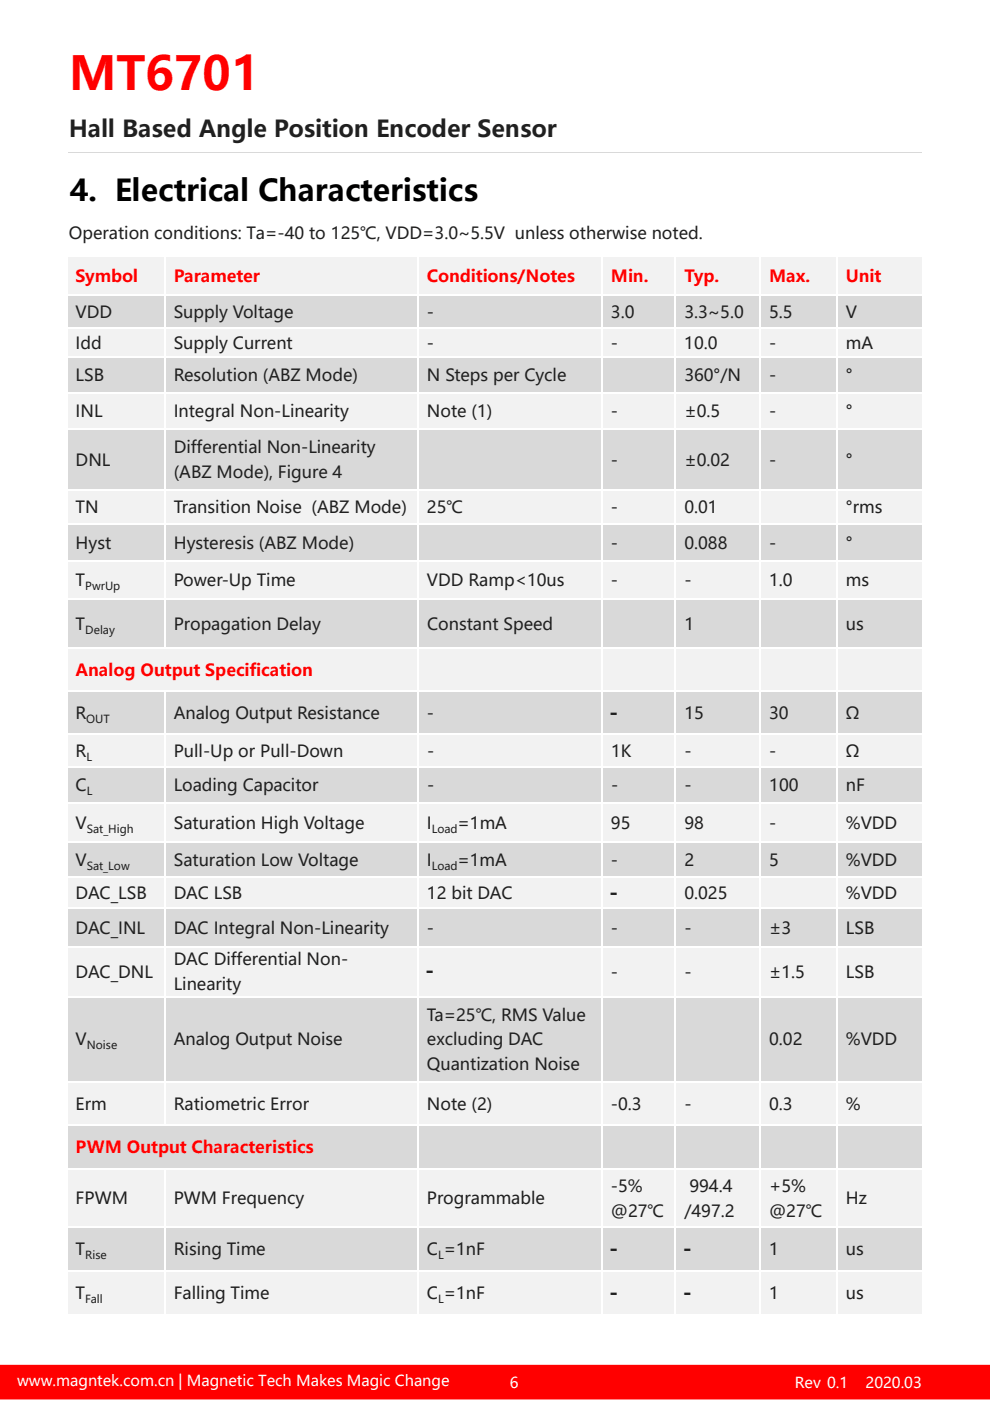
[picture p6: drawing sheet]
<svg xmlns="http://www.w3.org/2000/svg" width="210mm" height="297mm" viewBox="0 0 210 297" stroke-linecap="round" stroke-linejoin="round" font-family="sans-serif">
<defs><g id="words">
<text font-size="9.9" fill="#f00" x="14.6" y="19.1">MT6701</text>
<text font-size="6.3" x="14.8" y="42.6">4. Electrical Characteristics</text>
<g font-size="5.2" fill="#202020">
<text x="129.6" y="152.6">-</text>
<text x="129.6" y="190.7">-</text>
<text x="90.6" y="207.5">-</text>
<text x="129.6" y="266.3">-</text>
<text x="145.2" y="266.3">-</text>
<text x="129.6" y="275.6">-</text>
<text x="145.2" y="275.6">-</text>
</g>
<text font-size="4.9" fill="#202020" x="14.6" y="29">Hall Based Angle Position Encoder Sensor</text>
<g font-size="3.5" fill="#202020">
<text x="14.6" y="50.7">Operation conditions: Ta=-40 to 125℃, VDD=3.0~5.5V unless otherwise noted.</text>
<text x="16" y="67.4">VDD</text>
<text x="36.9" y="67.4">Supply Voltage</text>
<text x="90.6" y="67.4">-</text>
<text x="129.6" y="67.4">3.0</text>
<text x="145.2" y="67.4">3.3~5.0</text>
<text x="163.1" y="67.4">5.5</text>
<text x="179.4" y="67.4">V</text>
<text x="16" y="73.9">Idd</text>
<text x="36.9" y="73.9">Supply Current</text>
<text x="90.5" y="73.9">-</text>
<text x="129.6" y="73.9">-</text>
<text x="145.1" y="73.9">10.0</text>
<text x="163.1" y="73.9">-</text>
<text x="179.4" y="73.9">mA</text>
<text x="16" y="80.9">LSB</text>
<text x="36.9" y="80.9">Resolution (ABZ Mode)</text>
<text x="90.6" y="80.9">N Steps per Cycle</text>
<text x="145.2" y="80.9">360°/N</text>
<text x="163.1" y="80.9">-</text>
<text x="179.4" y="80.9">°</text>
<text x="16" y="88.5">INL</text>
<text x="36.8" y="88.5">Integral Non-Linearity</text>
<text x="90.5" y="88.5">Note (1)</text>
<text x="129.6" y="88.5">-</text>
<text x="145.2" y="88.5">±0.5</text>
<text x="163.1" y="88.5">-</text>
<text x="179.4" y="88.5">°</text>
<text x="16" y="98.8">DNL</text>
<text x="36.9" y="96.1">Differential Non-Linearity</text>
<text x="36.9" y="101.4">(ABZ Mode), Figure 4</text>
<text x="129.6" y="98.8">-</text>
<text x="145.2" y="98.8">±0.02</text>
<text x="163.1" y="98.8">-</text>
<text x="179.4" y="98.8">°</text>
<text x="16" y="108.9">TN</text>
<text x="36.8" y="108.9">Transition Noise (ABZ Mode)</text>
<text x="90.6" y="108.9">25℃</text>
<text x="129.6" y="108.9">-</text>
<text x="145.2" y="108.9">0.01</text>
<text x="179.4" y="108.9">°rms</text>
<text x="16" y="116.4">Hyst</text>
<text x="36.9" y="116.4">Hysteresis (ABZ Mode)</text>
<text x="129.6" y="116.4">-</text>
<text x="145.2" y="116.4">0.088</text>
<text x="163.1" y="116.4">-</text>
<text x="179.4" y="116.4">°</text>
<text x="16" y="124.3">T</text>
<text x="36.9" y="124.3">Power-Up Time</text>
<text x="90.5" y="124.3">VDD Ramp&lt;10us</text>
<text x="129.6" y="124.3">-</text>
<text x="145.2" y="124.3">-</text>
<text x="163.1" y="124.3">1.0</text>
<text x="179.4" y="124.3">ms</text>
<text x="16" y="133.5">T</text>
<text x="36.9" y="133.5">Propagation Delay</text>
<text x="90.6" y="133.5">Constant Speed</text>
<text x="145.2" y="133.5">1</text>
<text x="179.4" y="133.5">us</text>
<text x="16" y="152.4">R</text>
<text x="36.9" y="152.4">Analog Output Resistance</text>
<text x="90.6" y="152.4">-</text>
<text x="145.2" y="152.4">15</text>
<text x="163.1" y="152.4">30</text>
<text x="179.4" y="152.4">Ω</text>
<text x="16" y="160.5">R</text>
<text x="36.9" y="160.5">Pull-Up or Pull-Down</text>
<text x="90.6" y="160.5">-</text>
<text x="129.6" y="160.5">1K</text>
<text x="145.2" y="160.5">-</text>
<text x="163.2" y="160.5">-</text>
<text x="179.4" y="160.5">Ω</text>
<text x="16" y="167.8">C</text>
<text x="36.9" y="167.8">Loading Capacitor</text>
<text x="90.6" y="167.8">-</text>
<text x="129.6" y="167.8">-</text>
<text x="145.2" y="167.8">-</text>
<text x="163.2" y="167.8">100</text>
<text x="179.4" y="167.8">nF</text>
<text x="16" y="175.7">V</text>
<text x="36.9" y="175.7">Saturation High Voltage</text>
<text x="90.6" y="175.7">I</text>
<text x="97" y="175.7">=1mA</text>
<text x="129.6" y="175.7">95</text>
<text x="145.2" y="175.7">98</text>
<text x="163.1" y="175.7">-</text>
<text x="179.4" y="175.7">%VDD</text>
<text x="16" y="183.5">V</text>
<text x="36.9" y="183.5">Saturation Low Voltage</text>
<text x="90.6" y="183.5">I</text>
<text x="97" y="183.5">=1mA</text>
<text x="129.6" y="183.5">-</text>
<text x="145.2" y="183.5">2</text>
<text x="163.1" y="183.5">5</text>
<text x="179.4" y="183.5">%VDD</text>
<text x="16" y="190.6">DAC_LSB</text>
<text x="36.9" y="190.6">DAC LSB</text>
<text x="90.6" y="190.6">12 bit DAC</text>
<text x="145.2" y="190.6">0.025</text>
<text x="179.4" y="190.6">%VDD</text>
<text x="16" y="198">DAC_INL</text>
<text x="36.8" y="198">DAC Integral Non-Linearity</text>
<text x="90.6" y="198">-</text>
<text x="129.6" y="198">-</text>
<text x="145.2" y="198">-</text>
<text x="163.1" y="198">±3</text>
<text x="179.4" y="198">LSB</text>
<text x="16" y="207.3">DAC_DNL</text>
<text x="36.9" y="204.7">DAC Differential Non-</text>
<text x="36.9" y="210">Linearity</text>
<text x="129.6" y="207.3">-</text>
<text x="145.2" y="207.3">-</text>
<text x="163.1" y="207.3">±1.5</text>
<text x="179.4" y="207.3">LSB</text>
<text x="16" y="221.6">V</text>
<text x="36.9" y="221.6">Analog Output Noise</text>
<text x="90.6" y="216.4">Ta=25℃, RMS Value</text>
<text x="90.6" y="221.7">excluding DAC</text>
<text x="163.1" y="221.6">0.02</text>
<text x="179.4" y="221.6">%VDD</text>
<text x="90.6" y="226.9">Quantization Noise</text>
<text x="16" y="235.2">Erm</text>
<text x="36.8" y="235.2">Ratiometric Error</text>
<text x="90.6" y="235.2">Note (2)</text>
<text x="129.6" y="235.2">-0.3</text>
<text x="145.2" y="235.2">-</text>
<text x="163.1" y="235.2">0.3</text>
<text x="179.4" y="235.2">%</text>
<text x="16" y="255.3">FPWM</text>
<text x="36.8" y="255.3">PWM Frequency</text>
<text x="90.5" y="255.3">Programmable</text>
<text x="129.6" y="252.7">-5%</text>
<text x="129.6" y="258">@27℃</text>
<text x="145.2" y="258">/497.2</text>
<text x="146.2" y="252.7">994.4</text>
<text x="163.1" y="252.7">+5%</text>
<text x="163.1" y="258">@27℃</text>
<text x="179.4" y="255.3">Hz</text>
<text x="16" y="266.1">T</text>
<text x="36.9" y="266.1">Rising Time</text>
<text x="90.5" y="266.1">C =1nF</text>
<text x="163.1" y="266.1">1</text>
<text x="179.4" y="266.1">us</text>
<text x="16" y="275.5">T</text>
<text x="36.9" y="275.5">Falling Time</text>
<text x="90.5" y="275.5">C =1nF</text>
<text x="163.1" y="275.5">1</text>
<text x="179.4" y="275.5">us</text>
</g>
<g font-size="3.5" fill="#f00">
<text x="16" y="59.7">Symbol</text>
<text x="36.8" y="59.7">Parameter</text>
<text x="90.5" y="59.7">Conditions/Notes</text>
<text x="129.6" y="59.7">Min.</text>
<text x="145.2" y="59.7">Typ.</text>
<text x="163.1" y="59.7">Max.</text>
<text x="179.4" y="59.7">Unit</text>
<text x="16" y="143.3">Analog Output Specification</text>
<text x="16" y="244.5">PWM Output Characteristics</text>
</g>
<g font-size="3.2" fill="#fff">
<text x="3.6" y="293.9">www.magntek.com.cn | Magnetic Tech Makes Magic Change</text>
<text x="108.1" y="294.3">6</text>
<text x="168.6" y="294.3">Rev 0.1</text>
<text x="183.6" y="294.3">2020.03</text>
</g>
<g font-size="2.3" fill="#202020">
<text x="18.1" y="125.2">PwrUp</text>
<text x="18.1" y="134.4">Delay</text>
<text x="18.3" y="153.3">OUT</text>
<text x="18.4" y="161.3">L</text>
<text x="18.4" y="168.6">L</text>
<text x="18.4" y="176.6">Sat_High</text>
<text x="91.6" y="176.6">Load</text>
<text x="18.4" y="184.4">Sat_Low</text>
<text x="91.6" y="184.4">Load</text>
<text x="18.4" y="222.5">Noise</text>
<text x="18.1" y="267">Rise</text>
<text x="92.9" y="267">L</text>
<text x="18.1" y="276.4">Fall</text>
<text x="92.9" y="276.4">L</text>
</g>
</g></defs>
<g fill="#f00">
<path d="M0 289.5h209.9v7h-209.9z"/>
<path d="M-.1 289.4h210.1v7.3h-210.1zM0 289.7l.2-.2v7l-.2-.1h209.9l-.2 .1v-7l.2 .2z"/>
</g>
<path d="M14.4 32.4h181.1" fill="none" stroke="#d8d8d8" stroke-width=".21"/>
<path d="M14.1 54.2h181.6v8.4h-181.6z" fill="#f2f2f2"/>
<path d="M14.1 62.6h181.6v6.9h-181.6z" fill="#d9d9d9"/>
<path d="M14.1 69.5h181.6v6.2h-181.6z" fill="#f2f2f2"/>
<path d="M14.1 75.7h181.6v7.7h-181.6z" fill="#d9d9d9"/>
<path d="M14.1 83.4h181.6v7.6h-181.6z" fill="#f2f2f2"/>
<path d="M14.1 91h181.6v12.9h-181.6z" fill="#d9d9d9"/>
<path d="M14.1 103.9h181.6v7.3h-181.6z" fill="#f2f2f2"/>
<path d="M14.1 111.2h181.6v7.8h-181.6z" fill="#d9d9d9"/>
<path d="M14.1 119h181.6v8h-181.6z" fill="#f2f2f2"/>
<path d="M14.1 127h181.6v10.5h-181.6z" fill="#d9d9d9"/>
<path d="M14.1 137.5h181.6v9.1h-181.6z" fill="#f2f2f2"/>
<path d="M14.1 146.6h181.6v9.1h-181.6z" fill="#d9d9d9"/>
<path d="M14.1 155.7h181.6v6.9h-181.6z" fill="#f2f2f2"/>
<path d="M14.1 162.6h181.6v7.7h-181.6z" fill="#d9d9d9"/>
<path d="M14.1 170.3h181.6v8.1h-181.6z" fill="#f2f2f2"/>
<path d="M14.1 178.4h181.6v7.6h-181.6z" fill="#d9d9d9"/>
<path d="M14.1 186h181.6v6.6h-181.6z" fill="#f2f2f2"/>
<path d="M14.1 192.6h181.6v8.1h-181.6z" fill="#d9d9d9"/>
<path d="M14.1 200.7h181.6v10.6h-181.6z" fill="#f2f2f2"/>
<path d="M14.1 211.3h181.6v18.1h-181.6z" fill="#d9d9d9"/>
<path d="M14.1 229.4h181.6v9.1h-181.6z" fill="#f2f2f2"/>
<path d="M14.1 238.5h181.6v9.4h-181.6z" fill="#d9d9d9"/>
<path d="M14.1 247.9h181.6v12.2h-181.6z" fill="#f2f2f2"/>
<path d="M14.1 260.1h181.6v9.5h-181.6z" fill="#d9d9d9"/>
<path d="M14.1 269.6h181.6v9.2h-181.6z" fill="#f2f2f2"/>
<g fill="#fff">
<path d="M34.8 54h.3v83.6h-.3z"/>
<path d="M34.8 146.4h.3v92.3h-.3z"/>
<path d="M34.8 247.7h.3v31.3h-.3z"/>
<path d="M88.5 54h.3v225h-.3z"/>
<path d="M127.5 54h.3v225h-.3z"/>
<path d="M143.1 54h.3v225h-.3z"/>
<path d="M161 54h.4v225h-.4z"/>
<path d="M177.3 54h.4v225h-.4z"/>
<path d="M14 62.4h181.9v.3h-181.9z"/>
<path d="M14 69.3h181.9v.4h-181.9z"/>
<path d="M14 75.6h181.9v.3h-181.9z"/>
<path d="M14 83.2h181.9v.3h-181.9z"/>
<path d="M14 90.8h181.9v.4h-181.9z"/>
<path d="M14 103.8h181.9v.3h-181.9z"/>
<path d="M14 111h181.9v.4h-181.9z"/>
<path d="M14 118.8h181.9v.3h-181.9z"/>
<path d="M14 126.8h181.9v.4h-181.9z"/>
<path d="M14 137.3h181.9v.3h-181.9z"/>
<path d="M14 146.4h181.9v.4h-181.9z"/>
<path d="M14 155.5h181.9v.4h-181.9z"/>
<path d="M14 162.5h181.9v.3h-181.9z"/>
<path d="M14 170.1h181.9v.4h-181.9z"/>
<path d="M14 178.3h181.9v.3h-181.9z"/>
<path d="M14 185.8h181.9v.3h-181.9z"/>
<path d="M14 192.4h181.9v.4h-181.9z"/>
<path d="M14 200.6h181.9v.3h-181.9z"/>
<path d="M14 211.1h181.9v.4h-181.9z"/>
<path d="M14 229.2h181.9v.4h-181.9z"/>
<path d="M14 238.3h181.9v.4h-181.9z"/>
<path d="M14 247.7h181.9v.4h-181.9z"/>
<path d="M14 259.9h181.9v.4h-181.9z"/>
<path d="M14 269.4h181.9v.3h-181.9z"/>
<path d="M14 54h.3v225h-.3z"/>
<path d="M195.5 54h.4v225h-.4z"/>
<path d="M14 54h181.9v.4h-181.9z"/>
<path d="M14 278.6h181.9v.4h-181.9z"/>
</g>
<use href="#words"/>
</svg>
